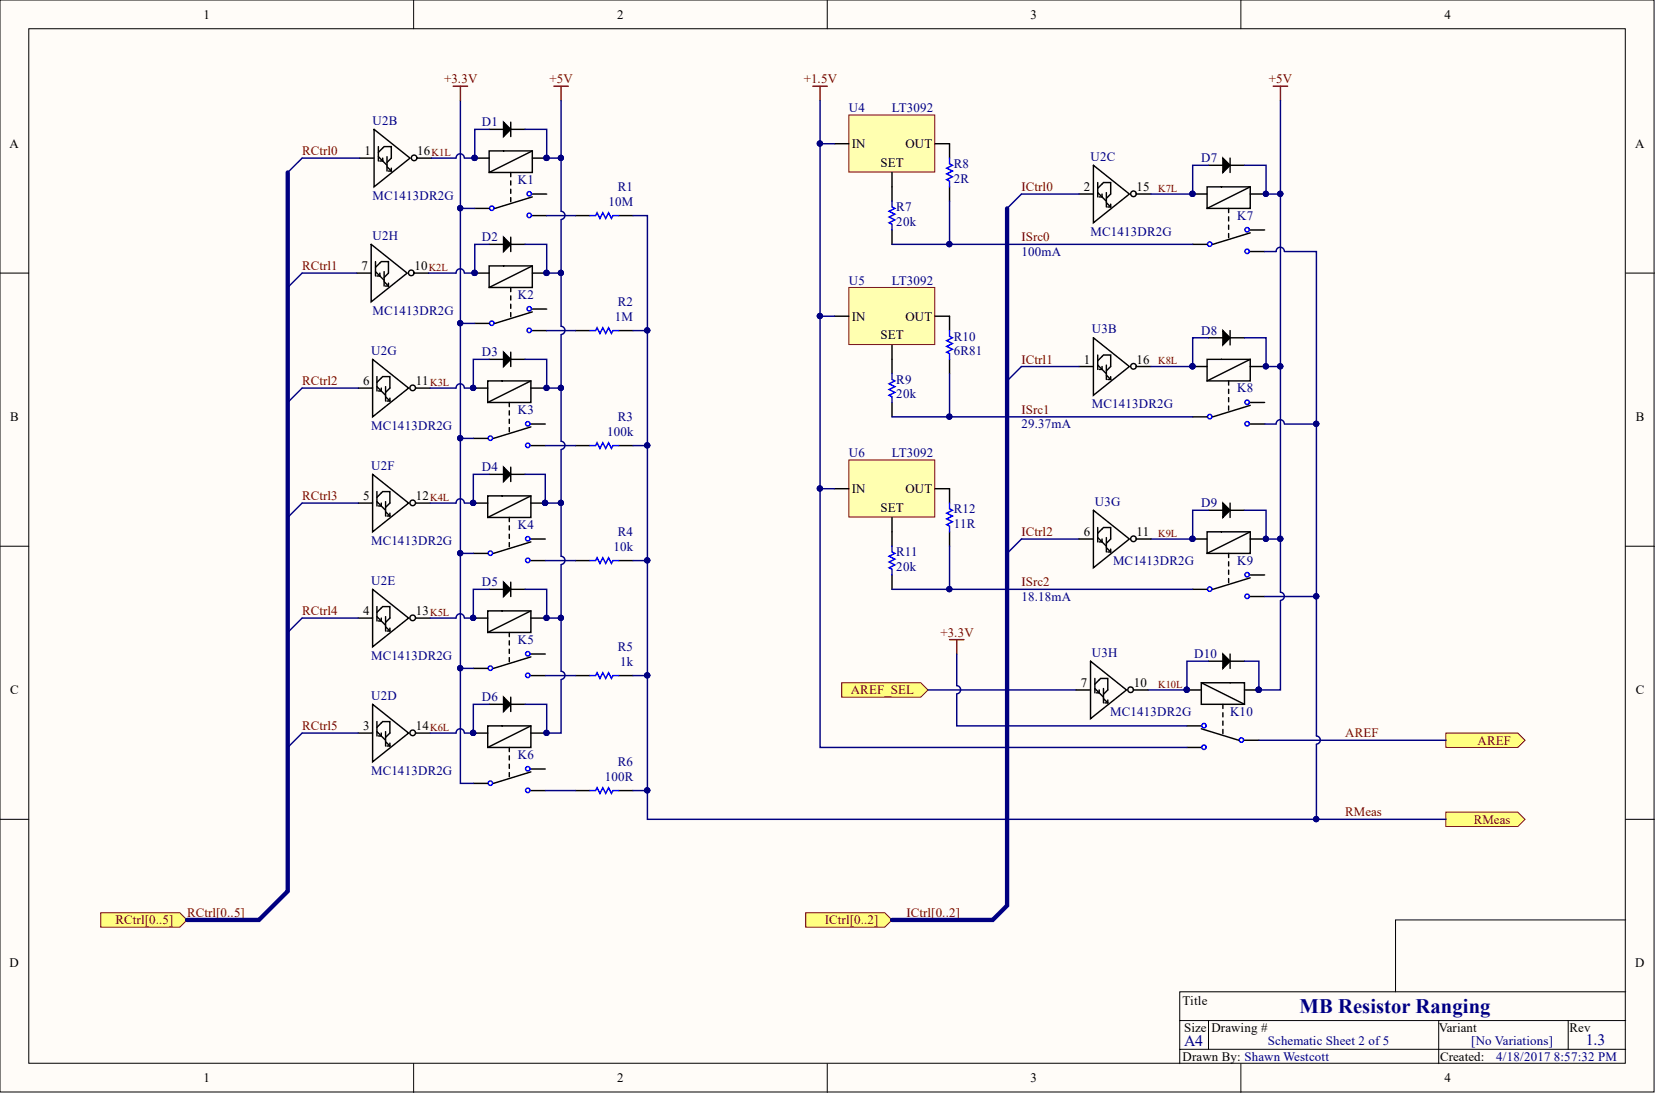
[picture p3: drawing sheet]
<svg xmlns="http://www.w3.org/2000/svg" width="292mm" height="193mm" viewBox="0 0 292 193" stroke-linecap="round" stroke-linejoin="round" font-family="sans-serif">
<defs><g id="words">
<text font-size="3.6" fill="#000080" x="229.2" y="178.7">MB Resistor Ranging</text>
<g font-size="2.8" fill="#000080">
<text x="208.9" y="184.5">A4</text>
<text x="279.7" y="184.2">1.3</text>
</g>
<g font-size="2.3">
<text x="35.9" y="3.3">1</text>
<text x="108.9" y="3.3">2</text>
<text x="181.8" y="3.3">3</text>
<text x="254.8" y="3.3">4</text>
<text x="1.7" y="26.1">A</text>
<text x="64.3" y="27.4">1</text>
<text x="73.6" y="27.4">16</text>
<text x="150.2" y="26.1">IN</text>
<text x="155.3" y="29.4">SET</text>
<text x="159.7" y="26.1">OUT</text>
<text x="288.5" y="26.1">A</text>
<text x="191.2" y="33.7">2</text>
<text x="200.5" y="33.7">15</text>
<text x="63.8" y="47.7">7</text>
<text x="73.1" y="47.7">10</text>
<text x="150.2" y="56.5">IN</text>
<text x="155.3" y="59.8">SET</text>
<text x="159.7" y="56.5">OUT</text>
<text x="191.2" y="64.1">1</text>
<text x="200.5" y="64.1">16</text>
<text x="64" y="67.9">6</text>
<text x="73.3" y="67.9">11</text>
<text x="1.8" y="74.3">B</text>
<text x="288.5" y="74.3">B</text>
<text x="64" y="88.2">5</text>
<text x="73.3" y="88.2">12</text>
<text x="150.2" y="87">IN</text>
<text x="159.7" y="87">OUT</text>
<text x="155.3" y="90.3">SET</text>
<text x="191.2" y="94.6">6</text>
<text x="200.5" y="94.6">11</text>
<text x="64" y="108.5">4</text>
<text x="73.3" y="108.5">13</text>
<text x="1.8" y="122.5">C</text>
<text x="190.7" y="121.2">7</text>
<text x="200" y="121.2">10</text>
<text x="288.5" y="122.5">C</text>
<text x="64" y="128.8">3</text>
<text x="73.3" y="128.8">14</text>
<text x="1.7" y="170.6">D</text>
<text x="288.5" y="170.6">D</text>
<text x="208.6" y="177.2">Title</text>
<text x="208.9" y="182">Size</text>
<text x="213.7" y="182">Drawing #</text>
<text x="253.8" y="182">Variant</text>
<text x="276.9" y="182">Rev</text>
<text x="35.9" y="190.9">1</text>
<text x="108.9" y="190.9">2</text>
<text x="181.8" y="190.9">3</text>
<text x="208.6" y="187.1">Drawn By: Shawn Westcott</text>
<text x="254" y="187.1">Created:</text>
<text x="254.8" y="190.9">4</text>
</g>
<g font-size="2.3" fill="#800000">
<text x="78.3" y="14.7">+3.3V</text>
<text x="96.9" y="14.7">+5V</text>
<text x="141.8" y="14.7">+1.5V</text>
<text x="223.8" y="14.7">+5V</text>
<text x="53.3" y="27.4">RCtrl0</text>
<text x="180.2" y="33.7">ICtrl0</text>
<text x="53.3" y="47.7">RCtrl1</text>
<text x="180.2" y="42.6">ISrc0</text>
<text x="180.2" y="64.1">ICtrl1</text>
<text x="53.3" y="67.9">RCtrl2</text>
<text x="180.2" y="73">ISrc1</text>
<text x="53.3" y="88.2">RCtrl3</text>
<text x="180.2" y="94.6">ICtrl2</text>
<text x="180.2" y="103.4">ISrc2</text>
<text x="53.3" y="108.5">RCtrl4</text>
<text x="165.9" y="112.3">+3.3V</text>
<text x="150.1" y="122.5">AREF_SEL</text>
<text x="53.3" y="128.8">RCtrl5</text>
<text x="237.3" y="130.1">AREF</text>
<text x="260.6" y="131.3">AREF</text>
<text x="237.3" y="144">RMeas</text>
<text x="259.9" y="145.3">RMeas</text>
<text x="33" y="161.8">RCtrl[0..5]</text>
<text x="159.9" y="161.8">ICtrl[0..2]</text>
<text x="20.4" y="163">RCtrl[0..5]</text>
<text x="145.5" y="163">ICtrl[0..2]</text>
</g>
<g font-size="2.3" fill="#000080">
<text x="65.7" y="22.1">U2B</text>
<text x="85" y="22.3">D1</text>
<text x="149.7" y="19.8">U4</text>
<text x="157.3" y="19.8">LT3092</text>
<text x="168.2" y="29.7">R8</text>
<text x="192.4" y="28.4">U2C</text>
<text x="211.9" y="28.6">D7</text>
<text x="65.7" y="35.2">MC1413DR2G</text>
<text x="91.4" y="32.5">K1</text>
<text x="109" y="33.7">R1</text>
<text x="168.2" y="32.2">2R</text>
<text x="107.3" y="36.3">10M</text>
<text x="158.1" y="39.8">20k</text>
<text x="158.1" y="37.3">R7</text>
<text x="192.4" y="41.6">MC1413DR2G</text>
<text x="218.2" y="38.8">K7</text>
<text x="65.7" y="42.3">U2H</text>
<text x="85" y="42.6">D2</text>
<text x="180.2" y="45.1">100mA</text>
<text x="91.4" y="52.7">K2</text>
<text x="149.7" y="50.2">U5</text>
<text x="157.3" y="50.2">LT3092</text>
<text x="65.7" y="55.5">MC1413DR2G</text>
<text x="108.4" y="56.5">1M</text>
<text x="109" y="54">R2</text>
<text x="192.6" y="58.8">U3B</text>
<text x="211.9" y="59.1">D8</text>
<text x="65.5" y="62.6">U2G</text>
<text x="85" y="62.9">D3</text>
<text x="168.2" y="62.6">6R81</text>
<text x="168.2" y="60.1">R10</text>
<text x="158.1" y="70.2">20k</text>
<text x="158.1" y="67.7">R9</text>
<text x="218.2" y="69.2">K8</text>
<text x="65.5" y="75.8">MC1413DR2G</text>
<text x="91.4" y="73">K3</text>
<text x="107.1" y="76.8">100k</text>
<text x="109" y="74.3">R3</text>
<text x="180.2" y="75.6">29.37mA</text>
<text x="192.6" y="72">MC1413DR2G</text>
<text x="65.5" y="82.9">U2F</text>
<text x="85" y="83.2">D4</text>
<text x="149.7" y="80.6">U6</text>
<text x="157.3" y="80.6">LT3092</text>
<text x="193.1" y="89.2">U3G</text>
<text x="211.9" y="89.5">D9</text>
<text x="91.4" y="93.3">K4</text>
<text x="109" y="94.6">R4</text>
<text x="168.2" y="93">11R</text>
<text x="168.2" y="90.5">R12</text>
<text x="65.5" y="96.1">MC1413DR2G</text>
<text x="108.2" y="97.1">10k</text>
<text x="158.1" y="100.7">20k</text>
<text x="158.1" y="98.1">R11</text>
<text x="196.3" y="99.6">MC1413DR2G</text>
<text x="218.2" y="99.6">K9</text>
<text x="65.5" y="103.2">U2E</text>
<text x="85" y="103.4">D5</text>
<text x="180.2" y="106">18.18mA</text>
<text x="91.4" y="113.6">K5</text>
<text x="65.5" y="116.4">MC1413DR2G</text>
<text x="109" y="114.9">R5</text>
<text x="109.4" y="117.4">1k</text>
<text x="192.6" y="115.9">U3H</text>
<text x="210.6" y="116.1">D10</text>
<text x="65.5" y="123.5">U2D</text>
<text x="85" y="123.7">D6</text>
<text x="195.8" y="126.3">MC1413DR2G</text>
<text x="217" y="126.3">K10</text>
<text x="65.5" y="136.7">MC1413DR2G</text>
<text x="91.4" y="133.9">K6</text>
<text x="106.7" y="137.7">100R</text>
<text x="109" y="135.1">R6</text>
<text x="223.7" y="184.3">Schematic Sheet 2 of 5</text>
<text x="259.5" y="184.3">[No Variations]</text>
<text x="263.9" y="187.1">4/18/2017</text>
<text x="274.1" y="187.1">8:57:32 PM</text>
</g>
<g font-size="1.9" fill="#800000">
<text x="76.1" y="27.5">K1L</text>
<text x="204.3" y="33.8">K7L</text>
<text x="75.6" y="47.7">K2L</text>
<text x="204.3" y="64.2">K8L</text>
<text x="75.9" y="68">K3L</text>
<text x="75.9" y="88.3">K4L</text>
<text x="204.3" y="94.7">K9L</text>
<text x="75.9" y="108.6">K5L</text>
<text x="204.3" y="121.3">K10L</text>
<text x="75.9" y="128.9">K6L</text>
</g>
</g></defs>
<g fill="#fffcf8" stroke="#000" stroke-width=".18">
<path d="M0 0h291.8v192.6h-291.8z"/>
<path d="M5.1 5.1h281.6v182.4h-281.6z"/>
</g>
<g fill="none" stroke="#000" stroke-width=".18">
<path d="M73 0v5.1M145.9 0v5.1M218.9 0v5.1M0 48.2h5.1M286.8 48.2h5M0 96.3h5.1M286.8 96.3h5M0 144.5h5.1M286.8 144.5h5M286.8 174.9h-78.7v5.1M286.8 162.3h-40.6v12.6M73 187.6v5.1"/>
<path d="M145.9 187.6v5.1M213.2 180v5.1M218.9 187.6v5.1M253.8 180v7.6M276.6 180v5.1M286.8 185.1h-78.7v2.5M286.8 180h-78.7v5.1"/>
</g>
<path d="M149.7 20.3h15.2v10h-15.2z" fill="#ffffb0" stroke="#800000" stroke-width=".18"/>
<g fill="none" stroke="#000" stroke-width=".25">
<path d="M63.4 27.9h2.6M66 22.8l6.3 5.1-6.3 5.1zM66.7 26.9l1.1-1h1.2v2l-.7 .7M66.7 25.9v2.5M66.7 27.6l1.6 1.6M67.5 27.9v.5h-.5M68.3 27.6v2.6M68.3 29.4l.7 .8M68.5 30.2h.5M69 29.7v.5M73.6 27.9h2.5M83.7 27.9h2.6"/>
<path d="M83.7 36.8h2.6M86.3 26.6h7.6v3.8h-7.6zM86.3 22.8h2.5M88.8 21.5l1.3 1.3-1.3 1.3zM90.1 21.5v2.6M90.1 22.8h2.5M93.9 27.9h2.5M93.9 26.6l-7.6 3.8M93.9 34.2h2.5M93.9 38h2.5M93.9 34.7l-6.6 2.1M101.5 38h2.5"/>
<path d="M109.1 38h2.6M147.2 25.4h2.5M157.3 30.4v5.1M165 25.4h2.5v2.5M167.5 33v2.5M62.9 48.2h2.6M65.5 43.1l6.3 5.1-6.3 5zM66.2 47.2l1-1.1h1.3v2.1l-.7 .7M66.2 46.1v2.6M66.2 47.9l1.6 1.5M67 48.2v.5h-.5M67.8 47.9v2.6"/>
<path d="M67.8 49.7l.7 .8M68 50.5h.5M68.5 49.9v.6M73.1 48.2h2.5M83.7 48.2h2.6M83.7 57h2.6M86.3 46.9h7.6v3.8h-7.6zM86.3 43.1h2.5M88.8 41.8l1.3 1.3-1.3 1.3zM90.1 41.8v2.6M90.1 43.1h2.5M93.9 58.3h2.5"/>
<path d="M93.9 48.2h2.5M93.9 46.9l-7.6 3.8M93.9 54.5h2.5M93.9 55l-6.6 2M101.5 58.3h2.5M109.1 58.3h2.6M157.3 40.6v2.5M63.2 68.5h2.5M65.7 63.4l6.4 5.1-6.4 5zM66.5 67.4l1-1h1.3v2.1l-.8 .7M66.5 66.4v2.6M66.5 68.2l1.5 1.5"/>
<path d="M67.2 68.5v.5h-.5M68 68.2v2.5M68 70l.8 .7M68.3 70.7h.5M68.8 70.2v.5M73.3 68.5h2.6M83.5 68.5h2.5M83.5 77.3h2.5M86 67.2h7.6v3.8h-7.6zM86.3 63.4h2.5M88.8 62.1l1.3 1.3-1.3 1.3zM90.1 62.1v2.6"/>
<path d="M90.1 63.4h2.5M93.6 68.5h2.6M93.6 78.6h2.6M93.6 67.2l-7.6 3.8M93.6 74.8h2.6M93.6 75.3l-6.6 2M101.5 78.6h2.5M109.1 78.6h2.6M63.2 88.7h2.5M65.7 83.7l6.4 5-6.4 5.1zM66.5 87.7l1-1h1.3v2l-.8 .8M66.5 86.7v2.5"/>
<path d="M66.5 88.5l1.5 1.5M67.2 88.7v.5h-.5M68 88.5v2.5M68 90.3l.8 .7M68.3 91h.5M68.8 90.5v.5M73.3 88.7h2.6M83.5 88.7h2.5M83.5 97.6h2.5M86 87.5h7.6v3.8h-7.6zM86.3 83.7h2.5M88.8 82.4l1.3 1.3-1.3 1.2z"/>
<path d="M90.1 82.4v2.5M90.1 83.7h2.5M93.6 88.7h2.6M93.6 98.9h2.6M93.6 87.5l-7.6 3.8M93.6 95.1h2.6M93.6 95.6l-6.6 2M101.5 98.9h2.5M109.1 98.9h2.6M63.2 109h2.5M65.7 104l6.4 5-6.4 5.1zM66.5 108l1-1h1.3v2l-.8 .8"/>
<path d="M66.5 107v2.5M66.5 108.8l1.5 1.5M67.2 109v.5h-.5M68 108.8v2.5M68 110.5l.8 .8M68.3 111.3h.5M68.8 110.8v.5M73.3 109h2.6M83.5 109h2.5M83.5 117.9h2.5M86 107.8h7.6v3.8h-7.6zM86.3 104h2.5"/>
<path d="M88.8 102.7l1.3 1.3-1.3 1.2zM90.1 102.7v2.5M90.1 104h2.5M93.6 109h2.6M93.6 119.2h2.6M93.6 107.8l-7.6 3.8M93.6 115.4h2.6M93.6 115.9l-6.6 2M101.5 119.2h2.5M109.1 119.2h2.6M63.2 129.3h2.5M65.7 124.2l6.4 5.1-6.4 5.1z"/>
<path d="M66.5 128.3l1-1h1.3v2l-.8 .8M66.5 127.3v2.5M66.5 129.1l1.5 1.5M67.2 129.3v.5h-.5M68 129.1v2.5M68 130.8l.8 .8M68.3 131.6h.5M68.8 131.1v.5M73.3 129.3h2.6M83.5 129.3h2.5M83.5 138.2h2.5M86 128h7.6v3.8h-7.6z"/>
<path d="M86.3 124.2h2.5M88.8 123l1.3 1.2-1.3 1.3zM90.1 123v2.5M90.1 124.2h2.5M93.6 129.3h2.6M93.6 139.4h2.6M93.6 128l-7.6 3.8M93.6 135.6h2.6M93.6 136.2l-6.6 2M101.5 139.4h2.5M109.1 139.4h2.6"/>
<circle cx="73" cy="27.9" r=".49"/>
<circle cx="72.5" cy="48.1" r=".49"/>
<circle cx="72.8" cy="68.4" r=".49"/>
<circle cx="72.8" cy="88.7" r=".49"/>
<circle cx="72.8" cy="109" r=".49"/>
<circle cx="72.8" cy="129.3" r=".49"/>
</g>
<g fill="#000080" stroke="#000080" stroke-width=".18">
<circle cx="96.4" cy="27.9" r=".47"/>
<circle cx="83.7" cy="27.9" r=".47"/>
<circle cx="96.4" cy="48.1" r=".47"/>
<circle cx="83.7" cy="48.1" r=".47"/>
<circle cx="83.5" cy="68.4" r=".47"/>
<circle cx="96.1" cy="88.7" r=".47"/>
<circle cx="83.5" cy="88.7" r=".47"/>
<circle cx="83.5" cy="109" r=".47"/>
<circle cx="83.5" cy="129.3" r=".47"/>
<circle cx="81.2" cy="117.9" r=".47"/>
<circle cx="81.2" cy="97.6" r=".47"/>
<circle cx="81.2" cy="77.3" r=".47"/>
<circle cx="81.2" cy="57" r=".47"/>
<circle cx="81.2" cy="36.7" r=".47"/>
<circle cx="114.2" cy="58.3" r=".47"/>
<circle cx="114.2" cy="78.6" r=".47"/>
<circle cx="114.2" cy="98.8" r=".47"/>
<circle cx="114.2" cy="119.1" r=".47"/>
<circle cx="96.4" cy="68.4" r=".47"/>
<circle cx="98.9" cy="88.7" r=".47"/>
<circle cx="98.9" cy="68.4" r=".47"/>
<circle cx="96.4" cy="109" r=".47"/>
<circle cx="96.4" cy="129.3" r=".47"/>
<circle cx="144.6" cy="25.3" r=".47"/>
</g>
<path d="M90.1 30.4v5.3M90.1 50.7v5.3M89.8 71v5.3M89.8 91.3v5.3M89.8 111.6v5.3M89.8 131.8v5.4" fill="none" stroke="#000" stroke-width=".25" stroke-dasharray=".7 .7"/>
<g fill="none" stroke="#00f" stroke-width=".25">
<path d="M104 38h1.1l.2-.5 .5 1 .5-1 .5 1 .5-1 .6 1 .2-.5h1M157.3 35.5v1l.5 .3-1 .5 1 .5-1 .5 1 .5-1 .5 .5 .3v1M167.5 27.9v1l.5 .3-1 .5 1 .5-1 .5 1 .5-1 .5 .5 .2v1.1M104 58.3h1.1l.2-.5 .5 1 .5-1 .5 1 .5-1 .6 1 .2-.5h1M104 78.6h1.1l.2-.5 .5 1 .5-1 .5 1 .5-1 .6 1 .2-.5h1M104 98.9h1.1l.2-.5 .5 1 .5-1 .5 1 .5-1 .6 1 .2-.5h1M104 119.2h1.1l.2-.5 .5 1 .5-1 .5 1 .5-1 .6 1 .2-.5h1M104 139.4h1.1l.2-.5 .5 1.1 .5-1.1 .5 1.1 .5-1.1 .6 1.1 .2-.6h1"/>
<circle cx="86.8" cy="36.7" r=".39"/>
<circle cx="93.3" cy="34.2" r=".39"/>
<circle cx="93.3" cy="38" r=".39"/>
<circle cx="86.8" cy="57" r=".39"/>
<circle cx="93.3" cy="58.3" r=".39"/>
<circle cx="93.3" cy="54.5" r=".39"/>
<circle cx="86.5" cy="77.3" r=".39"/>
<circle cx="93.1" cy="78.6" r=".39"/>
<circle cx="93.1" cy="74.8" r=".39"/>
<circle cx="86.5" cy="97.6" r=".39"/>
<circle cx="93.1" cy="95" r=".39"/>
<circle cx="93.1" cy="98.8" r=".39"/>
<circle cx="86.5" cy="117.9" r=".39"/>
<circle cx="93.1" cy="115.3" r=".39"/>
<circle cx="93.1" cy="119.1" r=".39"/>
<circle cx="86.5" cy="138.1" r=".39"/>
<circle cx="93.1" cy="139.4" r=".39"/>
<circle cx="93.1" cy="135.6" r=".39"/>
</g>
<path d="M79.9 15.2h2.6M81.2 15.2v2.5M97.7 15.2h2.5M99 15.2v2.5M143.4 15.2h2.5M144.6 15.2v2.5" fill="none" stroke="#800000" stroke-width=".25"/>
<g fill="none" stroke="#000080" stroke-width=".25">
<path d="M81.2 17.7v120.5h2.3M144.6 17.7v7.7h2.6M81.2 36.8h2.5M81.9 27.9a.72 .72 0 0 0-.7-.8 .72 .72 0 0 0-.8 .8h-4.3M86.3 22.8h-2.6v5.1h-1.7M96.4 38h5.1M111.7 38h2.5v20.3h-2.5M81.2 57h2.5M81.9 48.2a.72 .72 0 0 0-.7-.8 .72 .72 0 0 0-.8 .8h-4.8M86.3 43.1h-2.6v5.1h-1.7M96.4 58.3h5.1M114.2 58.3v20.3h-2.5"/>
<path d="M81.2 77.3h2.3M81.9 68.5a.72 .72 0 0 0-.7-.8 .72 .72 0 0 0-.8 .8h-4.5M86.3 63.4h-2.8v5.1h-1.5M92.6 63.4h3.8v5.1M96.2 78.6h5.3M99 79.4v9.3h-2.8v-5h-3.6M99 68.5v9.3a.72 .72 0 0 1 .7 .8 .72 .72 0 0 1-.7 .7M114.2 78.6v20.3h-2.5M81.2 97.6h2.3M81.9 88.7a.72 .72 0 0 0-.7-.7 .72 .72 0 0 0-.8 .7h-4.5M86.3 83.7h-2.8v5h-1.5M96.2 98.9h5.3"/>
<path d="M81.2 117.9h2.3M81.9 109a.72 .72 0 0 0-.7-.7 .72 .72 0 0 0-.8 .7h-4.5M86.3 104h-2.8v5h-1.5M92.6 104h3.8v5M96.2 119.2h5.3M111.7 119.2h2.5M92.6 124.2h3.8v5.1h-.2M96.2 139.4h5.3"/>
</g>
<path d="M88.8 21.5l1.3 1.3-1.3 1.3zM88.8 41.8l1.3 1.3-1.3 1.3zM88.8 62.1l1.3 1.3-1.3 1.3zM88.8 82.4l1.3 1.3-1.3 1.2zM88.8 102.7l1.3 1.3-1.3 1.2zM88.8 123l1.3 1.2-1.3 1.3z" fill="#000"/>
<path d="M149.7 50.7h15.2v10.1h-15.2z" fill="#ffffb0" stroke="#800000" stroke-width=".18"/>
<path d="M147.2 55.8h2.5M165 55.8h2.5v2.5M157.3 60.8v5.1M157.3 71v2.5M167.5 63.4v2.5" fill="none" stroke="#000" stroke-width=".25"/>
<path d="M144.6 25.4v30.4h2.6" fill="none" stroke="#000080" stroke-width=".25"/>
<g fill="#000080" stroke="#000080" stroke-width=".18">
<circle cx="144.6" cy="25.3" r=".47"/>
<circle cx="144.6" cy="55.7" r=".47"/>
</g>
<path d="M167.5 58.3v1l.5 .3-1 .5 1 .5-1 .5 1 .5-1 .5 .5 .3v1M157.3 65.9v1l.5 .3-1 .5 1 .5-1 .5 1 .5-1 .5 .5 .3v1" fill="none" stroke="#00f" stroke-width=".25"/>
<path d="M149.7 81.1h15.2v10.1h-15.2z" fill="#ffffb0" stroke="#800000" stroke-width=".18"/>
<g fill="none" stroke="#000" stroke-width=".25">
<path d="M190.3 34.2h2.6M192.9 29.2l6.3 5-6.3 5.1zM193.6 33.2l1-1h1.3v2l-.8 .8M193.6 32.2v2.5M193.6 34l1.5 1.5M194.4 34.2v.5h-.5M195.1 34v2.5M195.1 35.7l.8 .8M195.4 36.5h.5M195.9 36v.5M200.5 34.2h2.5M210.4 34.2h2.5"/>
<path d="M212.9 33h7.6v3.8h-7.6zM213.2 29.2h2.5M215.7 27.9l1.3 1.3-1.3 1.2zM217 27.9v2.5M217 29.2h2.5M220.5 34.2h2.6M220.5 33l-7.6 3.8M192.9 59.6l6.3 5.1-6.3 5zM210.4 43.1h2.5M213.2 59.6h2.5M215.7 58.3l1.3 1.3-1.3 1.2zM217 58.3v2.5"/>
<path d="M217 59.6h2.5M220.5 40.6h2.6M220.5 44.4h2.6M220.5 41.1l-6.6 2M190.3 64.7h2.6M193.6 63.6l1-1h1.3v2.1l-.8 .7M193.6 62.6v2.6M193.6 64.4l1.5 1.5M194.4 64.7v.5h-.5M195.1 64.4v2.5M195.1 66.2l.8 .7M195.4 66.9h.5"/>
<path d="M195.9 66.4v.5M200.5 64.7h2.5M210.4 64.7h2.5M210.4 73.5h2.5M212.9 63.4h7.6v3.8h-7.6zM220.5 64.7h2.6M220.5 63.4l-7.6 3.8M220.5 71h2.6M220.5 74.8h2.6M220.5 71.5l-6.6 2M147.2 86.2h2.5M157.3 91.3v5"/>
<path d="M165 86.2h2.5v2.5M167.5 93.8v2.5M210.4 95.1h2.5M212.9 93.8h7.6v3.8h-7.6zM213.2 90h2.5M215.7 88.7l1.3 1.3-1.3 1.3zM217 88.7v2.6M217 90h2.5M220.5 93.8l-7.6 3.8M220.5 95.1h2.6M157.3 101.4v2.6M210.4 104h2.5"/>
<path d="M220.5 101.4h2.6M220.5 105.2h2.6M220.5 101.9l-6.6 2.1"/>
<circle cx="199.9" cy="34.2" r=".49"/>
<circle cx="199.9" cy="64.6" r=".49"/>
</g>
<g fill="none" stroke="#00f" stroke-width=".25">
<path d="M157.3 96.3v1.1l.5 .2-1 .5 1 .5-1 .5 1 .5-1 .5 .5 .3v1M167.5 88.7v1.1l.5 .2-1 .5 1 .5-1 .5 1 .5-1 .5 .5 .3v1"/>
<circle cx="213.4" cy="43.1" r=".39"/>
<circle cx="220" cy="44.3" r=".39"/>
<circle cx="220" cy="40.5" r=".39"/>
<circle cx="213.4" cy="73.5" r=".39"/>
<circle cx="220" cy="71" r=".39"/>
<circle cx="220" cy="74.8" r=".39"/>
<circle cx="213.4" cy="103.9" r=".39"/>
<circle cx="220" cy="101.4" r=".39"/>
<circle cx="220" cy="105.2" r=".39"/>
</g>
<g fill="none" stroke="#000080" stroke-width=".25">
<path d="M225.9 17.7v16.5h-2.6M63.4 27.9h-10.1l-2.5 2.5M167.5 35.5v7.6M180.2 34.2h10.1M219.5 29.2h3.8v5h-.2M225.9 34.2v30.5h-2.6M62.9 48.2h-9.6l-2.5 2.5M144.6 55.8v30.4h2.6M213.2 59.6h-2.8v5.1h-7.4M219.5 59.6h3.8v5.1h-.2M63.2 68.5h-9.9l-2.5 2.5M167.5 65.9v7.6"/>
<path d="M190.3 64.7h-10.1l-2.6 2.5M225.9 64.7v30.4h-2.6M226.5 74.8a.72 .72 0 0 0-.7-.8 .72 .72 0 0 0-.7 .8h-2M226.6 74.8h5.6M63.2 88.7h-9.9l-2.5 2.6M167.5 96.3v7.7M190.3 95.1h-10.1l-2.6 2.5M213.2 90h-2.8v5.1h-7.4M219.5 90h3.8v5.1h-.2M63.2 109h-9.9l-2.5 2.6M223.1 105.2h9.1M63.2 129.3h-9.9l-2.5 2.5"/>
</g>
<g fill="#000080" stroke="#000080" stroke-width=".18">
<circle cx="167.5" cy="103.9" r=".47"/>
<circle cx="167.5" cy="73.5" r=".47"/>
<circle cx="167.5" cy="43.1" r=".47"/>
<circle cx="210.3" cy="34.2" r=".47"/>
<circle cx="223.3" cy="34.2" r=".47"/>
<circle cx="210.3" cy="64.6" r=".47"/>
<circle cx="223.3" cy="64.6" r=".47"/>
<circle cx="210.3" cy="95" r=".47"/>
<circle cx="223.3" cy="95" r=".47"/>
<circle cx="225.8" cy="34.2" r=".47"/>
<circle cx="225.8" cy="64.6" r=".47"/>
<circle cx="225.8" cy="95" r=".47"/>
<circle cx="232.2" cy="74.8" r=".47"/>
<circle cx="232.2" cy="105.2" r=".47"/>
<circle cx="144.6" cy="55.7" r=".47"/>
<circle cx="144.6" cy="86.2" r=".47"/>
</g>
<path d="M216.7 36.8v5.3M216.7 67.2v5.3M216.7 97.6v5.3" fill="none" stroke="#000" stroke-width=".25" stroke-dasharray=".7 .7"/>
<path d="M215.7 27.9l1.3 1.3-1.3 1.2zM215.7 58.3l1.3 1.3-1.3 1.2zM215.7 88.7l1.3 1.3-1.3 1.3z" fill="#000"/>
<path d="M224.6 15.2h2.5M225.9 15.2v2.5" fill="none" stroke="#800000" stroke-width=".25"/>
<g fill="#ffff80" stroke="#800000" stroke-width=".18">
<path d="M17.8 161h13.9l1.3 1.3-1.3 1.2h-13.9z" fill-rule="evenodd"/>
<path d="M142.1 161h14l1.2 1.3-1.2 1.2h-14z" fill-rule="evenodd"/>
<path d="M255 143.3h12.7l1.3 1.2-1.3 1.3h-12.7z" fill-rule="evenodd"/>
</g>
<path d="M50.8 30.4v126.8l-5.1 5.1h-12.7M177.6 36.8v122.9l-2.5 2.6h-17.8" fill="none" stroke="#000080" stroke-width=".76"/>
<path d="M180.2 34.2l-2.6 2.6M157.3 43.1h53.1M157.3 73.5h53.1M157.3 104h53.1" fill="none" stroke="#000080" stroke-width=".25"/>
<g fill="#000080" stroke="#000080" stroke-width=".18">
<circle cx="167.5" cy="43.1" r=".47"/>
<circle cx="167.5" cy="73.5" r=".47"/>
<circle cx="167.5" cy="103.9" r=".47"/>
<circle cx="209.3" cy="121.7" r=".47"/>
<circle cx="222" cy="121.7" r=".47"/>
</g>
<path d="M213.2 116.6h2.5M215.7 115.4l1.3 1.2-1.3 1.3zM217 115.4v2.5M217 116.6h2.5M209.4 121.7h2.5M209.4 128h2.5M209.4 131.8h2.5M211.9 120.4h7.6v3.8h-7.6zM211.9 120.4l7.6 3.8M211.9 128.5l6.6 2.1M219.5 121.7h2.5M219.5 130.6h2.5" fill="none" stroke="#000" stroke-width=".25"/>
<path d="M215.7 124.2v5.4" fill="none" stroke="#000" stroke-width=".25" stroke-dasharray=".7 .7"/>
<g fill="none" stroke="#00f" stroke-width=".25">
<circle cx="212.4" cy="128" r=".39"/>
<circle cx="212.4" cy="131.8" r=".39"/>
<circle cx="219" cy="130.5" r=".39"/>
</g>
<path d="M215.7 115.4l1.3 1.2-1.3 1.3z" fill="#000"/>
<path d="M148.5 120.4h13.9l1.3 1.3-1.3 1.3h-13.9z" fill-rule="evenodd" fill="#ffff80" stroke="#800000" stroke-width=".18"/>
<path d="M144.6 86.2v45.6h64.8M225.9 95.1v9.4a.72 .72 0 0 1 .6 .7 .72 .72 0 0 1-.6 .7M225.9 106v15.7h-3.9M163.7 121.7h26.1" fill="none" stroke="#000080" stroke-width=".25"/>
<g fill="#000080" stroke="#000080" stroke-width=".18">
<circle cx="225.8" cy="95" r=".47"/>
<circle cx="222" cy="121.7" r=".47"/>
<circle cx="144.6" cy="86.2" r=".47"/>
</g>
<path d="M167.5 112.8h2.5M168.8 112.8v2.6" fill="none" stroke="#800000" stroke-width=".25"/>
<path d="M255 129.3h12.7l1.3 1.3-1.3 1.2h-12.7z" fill-rule="evenodd" fill="#ffff80" stroke="#800000" stroke-width=".18"/>
<g fill="none" stroke="#000080" stroke-width=".25">
<path d="M99 17.7v10.2M92.6 22.8h3.8v5.1h2.6v9.4a.72 .72 0 0 1 .7 .7 .72 .72 0 0 1-.7 .7M99 38.8v9.4h-2.6v-5.1h-3.8M213.2 29.2h-2.8v5h-7.4M99 48.2v9.4a.72 .72 0 0 1 .7 .7 .72 .72 0 0 1-.7 .7M99 59.1v9.4h-2.8M226.5 44.4a.72 .72 0 0 0-.7-.8 .72 .72 0 0 0-.7 .8h-2M226.6 44.4h5.6v85.4a.72 .72 0 0 1 .7 .7 .72 .72 0 0 1-.7 .8M99 99.6v18.8a.72 .72 0 0 1 .7 .7 .72 .72 0 0 1-.7 .7M99 88.7v9.4a.72 .72 0 0 1 .7 .7 .72 .72 0 0 1-.7 .8M114.2 98.9v40.5h-2.5M96.2 109h2.8"/>
<path d="M99 119.9v9.4h-2.6M168.8 115.4v5.5a.72 .72 0 0 1 .6 .8 .72 .72 0 0 1-.6 .7M213.2 116.6h-3.8v5.1h-6.9M219.5 116.6h2.5v5.1M81.9 129.3a.72 .72 0 0 0-.7-.8 .72 .72 0 0 0-.8 .8h-4.5M86.3 124.2h-2.8v5.1h-1.5M114.2 139.4v5.1h118M168.8 122.5v5.5h40.6M222 130.6h33M232.2 131.3v13.2h22.8"/>
</g>
<g fill="#000080" stroke="#000080" stroke-width=".18">
<circle cx="83.5" cy="129.3" r=".47"/>
<circle cx="96.4" cy="109" r=".47"/>
<circle cx="98.9" cy="109" r=".47"/>
<circle cx="96.4" cy="129.3" r=".47"/>
<circle cx="98.9" cy="88.7" r=".47"/>
<circle cx="98.9" cy="48.1" r=".47"/>
<circle cx="98.9" cy="68.4" r=".47"/>
<circle cx="96.4" cy="68.4" r=".47"/>
<circle cx="210.3" cy="34.2" r=".47"/>
<circle cx="222" cy="121.7" r=".47"/>
<circle cx="209.3" cy="121.7" r=".47"/>
<circle cx="96.4" cy="27.9" r=".47"/>
<circle cx="98.9" cy="27.9" r=".47"/>
<circle cx="96.4" cy="48.1" r=".47"/>
<circle cx="114.2" cy="98.8" r=".47"/>
<circle cx="114.2" cy="119.1" r=".47"/>
<circle cx="114.2" cy="139.4" r=".47"/>
<circle cx="232.2" cy="74.8" r=".47"/>
<circle cx="232.2" cy="105.2" r=".47"/>
<circle cx="232.2" cy="144.5" r=".47"/>
</g>
<g fill="none" stroke="#000" stroke-width=".25">
<path d="M190.3 95.1h2.6M192.9 90l6.3 5.1-6.3 5zM193.6 94.1l1-1.1h1.3v2.1l-.8 .7M193.6 93v2.6M193.6 94.8l1.5 1.5M194.4 95.1v.5h-.5M195.1 94.8v2.6M195.1 96.6l.8 .8M195.4 97.4h.5M195.9 96.9v.5M200.5 95.1h2.5M192.4 116.6l6.3 5.1-6.3 5.1z"/>
<path d="M193.1 119.7v2.5M189.8 121.7h2.6M193.1 120.7l1-1h1.3v2l-.8 .8M193.1 121.4l1.5 1.6M193.9 121.7v.5h-.5M194.6 121.4v2.6M194.6 123.2l.8 .8M194.9 124h.5M195.4 123.5v.5M200 121.7h2.5"/>
<circle cx="199.9" cy="95" r=".49"/>
<circle cx="199.4" cy="121.7" r=".49"/>
</g>
<use href="#words"/>
</svg>
